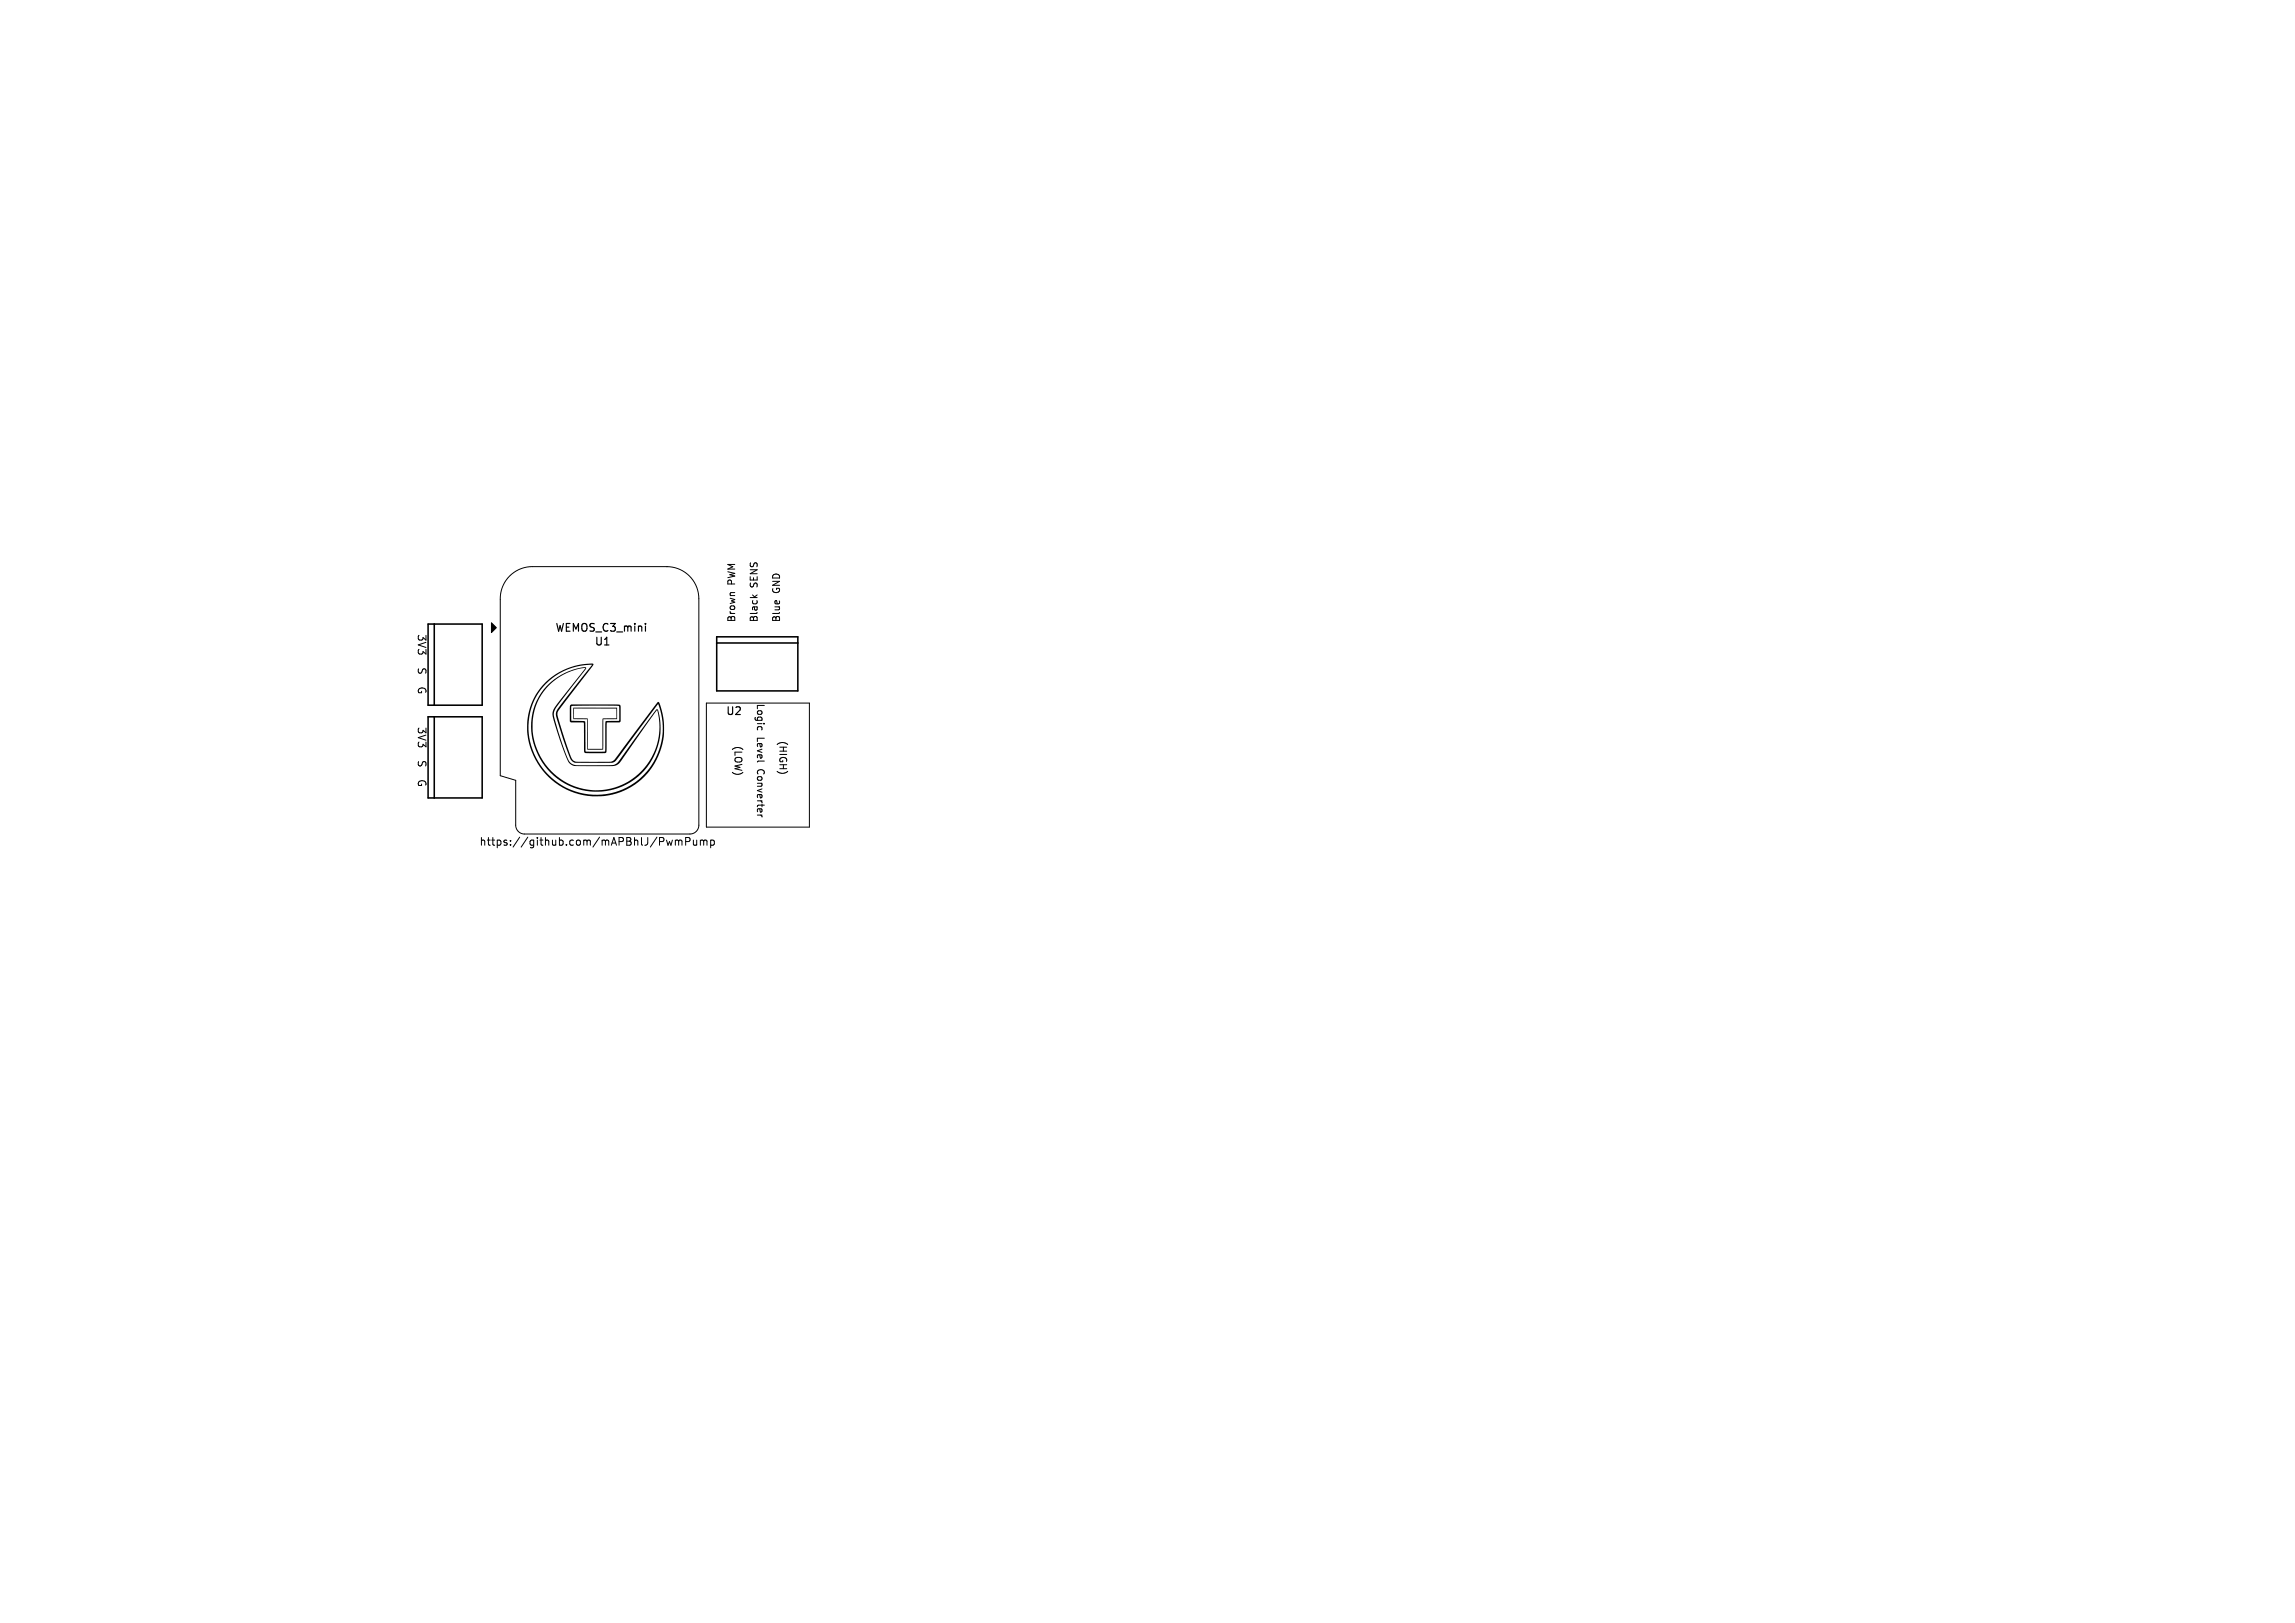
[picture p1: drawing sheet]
<svg xmlns="http://www.w3.org/2000/svg" width="297mm" height="210mm" viewBox="0 0 297 210" stroke-linecap="round" stroke-linejoin="round" font-family="sans-serif">
<defs><g id="words">
<g font-size="1.4">
<text x="54" y="82" transform="rotate(90 54 82)">3V3</text>
<text x="71.8" y="81.9">WEMOS_C3_mini</text>
<text x="76.9" y="83.7">U1</text>
<text x="54" y="86.5" transform="rotate(90 54 86.5)">S</text>
<text x="54" y="89.2" transform="rotate(90 54 89.2)">G</text>
<text x="54" y="94" transform="rotate(90 54 94)">3V3</text>
<text x="93.9" y="92.7">U2</text>
<text x="54" y="98.5" transform="rotate(90 54 98.5)">S</text>
<text x="54" y="101.2" transform="rotate(90 54 101.2)">G</text>
<text x="62" y="109.5">https://github.com/mAPBhlJ/PwmPump</text>
</g>
<g font-size="1.3">
<text x="95.2" y="75.7" transform="rotate(-90 95.2 75.7)">PWM</text>
<text x="98.1" y="76.1" transform="rotate(-90 98.1 76.1)">SENS</text>
<text x="101" y="76.8" transform="rotate(-90 101 76.8)">GND</text>
<text x="95.2" y="80.6" transform="rotate(-90 95.2 80.6)">Brown</text>
<text x="98.1" y="80.6" transform="rotate(-90 98.1 80.6)">Black</text>
<text x="101" y="80.6" transform="rotate(-90 101 80.6)">Blue</text>
<text x="97.9" y="91" transform="rotate(90 97.9 91)">Logic</text>
<text x="97.9" y="95.4" transform="rotate(90 97.9 95.4)">Level</text>
<text x="95" y="96.8" transform="rotate(90 95 96.8)">(LOW)</text>
<text x="97.9" y="99.6" transform="rotate(90 97.9 99.6)">Converter</text>
<text x="100.8" y="96.6" transform="rotate(90 100.8 96.6)">(HIGH)</text>
</g>
</g></defs>
<g fill="none" stroke="#000" stroke-width=".13">
<path d="M86.3 73.3a4.2 4.2 0 0 1 4.1 4.2v29.3a1.15 1.15 0 0 1-1.1 1.1h-21.4a1.15 1.15 0 0 1-1.2-1.1v-5.8l-2-.6v-22.8a4.2 4.2 0 0 1 4.2-4.3h17.4M97.4 77l.3 .3M98 77l-.4 .2M91.4 91h13.3v16h-13.3zM98 94.4l.1 .1M98.6 94.4v.1M100.6 96.3a1.06 1.06 0 0 1 1.3 0M87 108.7l-.2 .7-.2-.5M87.4 108.7v.7M87.4 108.8l.3-.1 .1 .1M87.8 108.8l.2-.1 .2 .1 .1 .6M87.8 108.8v.6"/>
<path d="M88.7 108.9l.5-.1 .1-.1v-.2l-.2-.1h-.4v1M89.7 108.7l.1 .6 .2 .1 .2-.1M90.2 108.7v.7M90.6 108.8l.3-.1 .2 .1M90.6 108.7v.7M91.1 108.8l.1-.1 .2 .1 .1 .6M91.1 108.8v.6M92 108.8l.3-.1 .1 .2v.4h-.4M92 108.7v1M98.5 105.5l.1 .2"/>
</g>
<path d="M83.5 80.7v.1M83.5 81v.7" fill="none" stroke="#000" stroke-width=".15"/>
<path d="M55.4 80.8h7v10.5h-7zM55.4 92.8h7v10.5h-7zM56.2 80.8v10.5M56.2 92.8v10.5M92.7 82.4h10.5v7h-10.5zM92.7 83.2h10.5" fill="none" stroke="#000" stroke-width=".2"/>
<path d="M63.6 80.6l.6 .6-.6 .7z" fill="#000" stroke="#000" stroke-width=".13"/>
<path d="M70.9 88.6a7.3 7.3 0 0 1 4.9-2.2v.2l-2.7 3.4a8 8 0 0 0-1.4 2.3 26.6 26.6 0 0 0 2 6.2 2 2 0 0 0 1.8 .5h3.1a1.57 1.57 0 0 0 1.8-.9l4.2-5.9a.42 .42 0 0 1 .5-.4 8.3 8.3 0 0 1-5.5 10.3 8.3 8.3 0 0 1-10.4-5.4l-.4-1.6-.1-1.1h.2v.2a8.2 8.2 0 0 0 6.3 7.8 8.2 8.2 0 0 0 9.1-4 7.9 7.9 0 0 0 .7-6.1l-4.2 5.9a2.12 2.12 0 0 1-1.5 1.3h-4a1.72 1.72 0 0 1-1.7-.5l-.8-2-1.1-3.1a2.08 2.08 0 0 1 .5-2.6l3.5-4.4a7.5 7.5 0 0 0-6.8 7.5h-.2v-.5a7.4 7.4 0 0 1 2.2-4.9zM74.2 91.6h5.7v1.5h-1.8v3.9h-2.1v-3.9h-1.8v-.2l1.9 .1v3.9h1.9v-3.9l1.8-.1v-1.2h-5.5v1.2h-.1zM70.6 88.3a8.1 8.1 0 0 1 6.2-2.4 3.6 3.6 0 0 1-1 1.4l-3.3 4.3a1.15 1.15 0 0 0-.2 1.4l.4 1.4a22.7 22.7 0 0 0 1.4 4 1.69 1.69 0 0 0 1.4 .2h2.7a1.42 1.42 0 0 0 1.4-.4l5.5-7.3a.15 .15 0 0 1 .1-.1 .15 .15 0 0 1 .1 .2 9.2 9.2 0 0 1 .5 4.8 8.9 8.9 0 0 1-9.7 7.2 8.9 8.9 0 0 1-7.9-9.1h.2v.5a8.7 8.7 0 0 0 8.6 8.4 8.7 8.7 0 0 0 8.8-8.3 8.7 8.7 0 0 0-.6-3.4l-5.2 6.9a1.29 1.29 0 0 1-1.5 .7l-4.2-.1a2.29 2.29 0 0 1-.9-1.4l-1.1-3.5a2.4 2.4 0 0 1-.3-1.7l4.6-6a8.1 8.1 0 0 0-8.2 7.9h-.2a8 8 0 0 1 2.4-5.6zM73.8 91.2h.1h6.1a.28 .28 0 0 1 .3 .1 .28 .28 0 0 1 0 .3v1.7l-.1 .2h-1.7v3.6a.32 .32 0 0 1-.5 .4h-2a.34 .34 0 0 1-.4-.2 .34 .34 0 0 1 0-.3l-.1-3.5h-1.6l-.2-.2v-1h.2v.7a.21 .21 0 0 0 0 .3 .21 .21 0 0 0 .3 0h1.3l.2 .1 .1 3.8 2.2 .1a.24 .24 0 0 0 .3-.1 .24 .24 0 0 0 0-.3v-3.2a.34 .34 0 0 1 .1-.4 .34 .34 0 0 1 .4 0h.8a.37 .37 0 0 0 .5-.1v-1.4a.32 .32 0 0 0 0-.4 .32 .32 0 0 0-.4-.1h-5.6l-.2 .1v.9h-.2z" fill="#000"/>
<use href="#words"/>
</svg>
